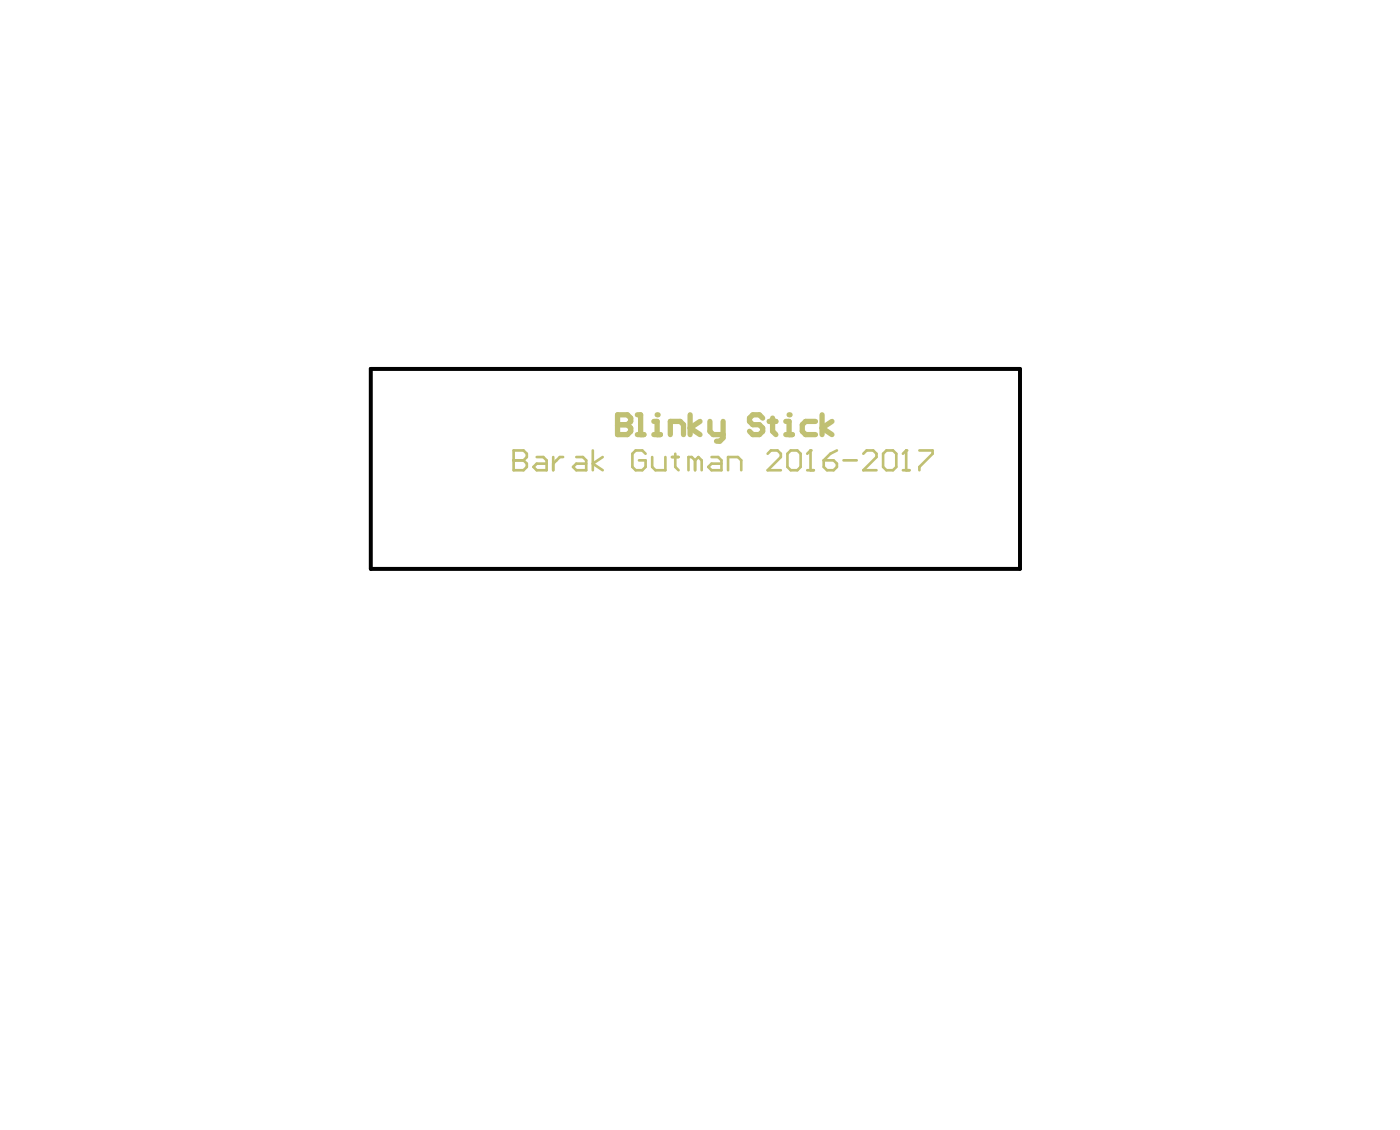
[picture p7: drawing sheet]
<svg xmlns="http://www.w3.org/2000/svg" width="358mm" height="289mm" viewBox="0 0 358 289" stroke-linecap="round" stroke-linejoin="round" font-family="sans-serif">
<path d="M94.9 94.4h166.2v51.2h-166.2z" fill="none" stroke="#000" stroke-width="1"/>
<path d="M131.5 115.3v5.1h2.5l.9-.9v-.8l-.9-.9h-2.5" fill="none" stroke="#c0c073" stroke-width=".68"/>
<circle cx="131.5" cy="117.8" r=".34" fill="#c0c073"/>
<g fill="none" stroke="#c0c073" stroke-width=".68">
<path d="M131.5 115.3h2.5l.9 .9v.8l-.9 .8h-2.5M137.4 117h1.7l.8 .8v2.6h-2.5l-.8-.9 .8-.8h2.5M141.6 117v3.4M144.2 117h-.9l-1.7 1.7M147.5 117h1.7l.9 .8v2.6h-2.6l-.8-.9 .8-.8h2.6M151.8 115.3v5.1M154.3 117l-2.5 1.7 2.5 1.7M165.3 116.2l-.9-.9h-1.7l-.8 .9v3.3l.8 .9h1.7l.9-.9v-1.7h-1.7M167 117v2.5l.8 .9h2.5v-3.4M172 117h1.7M172.9 116.2v3.3l.8 .9M177.9 117.8l-.8-.8h-.8v3.4"/>
<path d="M177.9 117.8v2.6M177.9 117.8l.9-.8 .8 .8v2.6M182.2 117h1.7l.8 .8v2.6h-2.5l-.9-.9 .9-.8h2.5M196.5 116.2l.9-.9h1.7l.8 .9v.8l-3.4 3.4h3.4M202.4 115.3h1.7l.9 .9v3.3l-.9 .9h-1.7l-.8-.9v-3.3zM207.5 115.3v5.1M186.4 120.4v-3.4h2.5l.9 .8v2.6M206.7 120.4h1.7"/>
</g>
<circle cx="207.5" cy="115.3" r=".34" fill="#c0c073"/>
<path d="M207.5 115.3l-.8 .9M210.9 117.8h2.5l.9 .9v.8l-.9 .9h-1.7l-.8-.9zM214.3 115.3l-1.7 .9-1.7 1.6M216 117.8h3.3M221 116.2l.9-.9h1.7l.8 .9v.8l-3.4 3.4h3.4M226.9 115.3h1.7l.9 .9v3.3l-.9 .9h-1.7l-.8-.9v-3.3zM232 115.3v5.1M231.2 120.4h1.6" fill="none" stroke="#c0c073" stroke-width=".68"/>
<circle cx="232" cy="115.3" r=".34" fill="#c0c073"/>
<path d="M232 115.3l-.8 .9M235.4 115.3h3.4v.9l-3.4 3.3v.9" fill="none" stroke="#c0c073" stroke-width=".68"/>
<path d="M158.1 106.2v5.1h2.5l.9-.9v-.8l-.9-.9h-2.5" fill="none" stroke="#c0c073" stroke-width="1.4"/>
<circle cx="158.1" cy="108.7" r=".68" fill="#c0c073"/>
<path d="M158.1 106.2h2.5l.9 .8v.9l-.9 .8h-2.5M163.2 106.2h.8v5.1M163.2 111.3h1.7M167.4 111.3h1.7M167.4 107.9h.8v3.4" fill="none" stroke="#c0c073" stroke-width="1.4"/>
<circle cx="168.2" cy="106.2" r=".68" fill="#c0c073"/>
<path d="M171.6 111.3v-3.4h2.5l.9 .8v2.6M176.7 106.2v5.1M179.2 107.9l-2.5 1.7 2.5 1.7M181.7 107.9v2.5l.9 .9h2.5M185.1 107.9v4.2l-.8 .8h-.9M195.3 107l-.9-.8h-1.7l-.8 .8v.9l.8 .8h1.7l.9 .9v.8l-.9 .9h-1.7l-.8-.9M197 107.9h1.6M197.8 107v3.4l.8 .9M201.2 107.9h.8v3.4M201.2 111.3h1.7" fill="none" stroke="#c0c073" stroke-width="1.4"/>
<circle cx="202" cy="106.2" r=".68" fill="#c0c073"/>
<path d="M208.8 107.9h-2.6l-.8 .8v1.7l.8 .9h2.6M210.5 106.2v5.1M213 107.9l-2.5 1.7 2.5 1.7" fill="none" stroke="#c0c073" stroke-width="1.4"/>
</svg>
